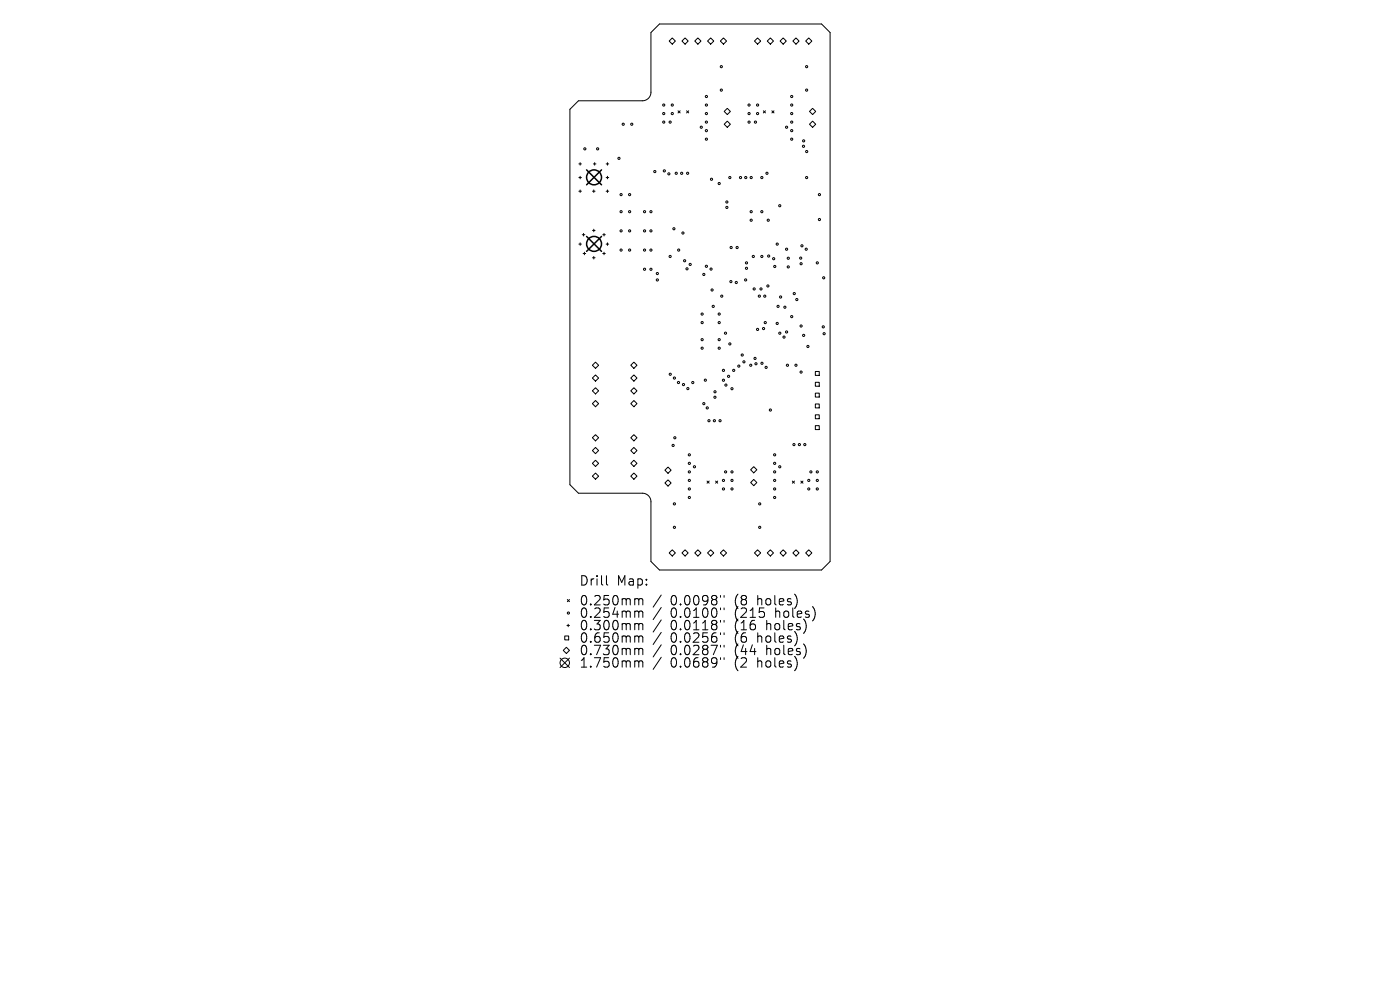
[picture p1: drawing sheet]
<svg xmlns="http://www.w3.org/2000/svg" width="297mm" height="210mm" viewBox="0 0 297 210" stroke-linecap="round" stroke-linejoin="round" font-family="sans-serif">
<defs><g id="words">
<g font-size="2.8">
<text x="122.8" y="124.5">Drill</text>
<text x="130.8" y="124.5">Map:</text>
<text x="122.8" y="128.7">0.250mm</text>
<text x="122.8" y="131.3">0.254mm</text>
<text x="142.3" y="128.7">0.0098&quot;</text>
<text x="142.3" y="131.3">0.0100&quot;</text>
<text x="156" y="128.7">(8</text>
<text x="156" y="131.3">(215</text>
<text x="160.9" y="128.7">holes)</text>
<text x="164.8" y="131.3">holes)</text>
<text x="122.8" y="134">0.300mm</text>
<text x="122.8" y="136.6">0.650mm</text>
<text x="142.3" y="134">0.0118&quot;</text>
<text x="142.3" y="136.6">0.0256&quot;</text>
<text x="156" y="134">(16</text>
<text x="156" y="136.6">(6</text>
<text x="160.9" y="136.6">holes)</text>
<text x="162.9" y="134">holes)</text>
<text x="122.8" y="139.3">0.730mm</text>
<text x="122.8" y="141.9">1.750mm</text>
<text x="142.3" y="139.3">0.0287&quot;</text>
<text x="142.3" y="141.9">0.0689&quot;</text>
<text x="156" y="139.3">(44</text>
<text x="156" y="141.9">(2</text>
<text x="160.9" y="141.9">holes)</text>
<text x="162.9" y="139.3">holes)</text>
</g>
</g></defs>
<g fill="none" stroke="#000" stroke-width=".21">
<path d="M142 8.7l.6-.7 .7 .7-.7 .7zM144.7 8.7l.6-.7 .7 .7-.7 .7zM147.4 8.7l.6-.7 .7 .7-.7 .7zM150.1 8.7l.7-.7 .6 .7-.6 .7zM152.8 8.7l.7-.7 .6 .7-.6 .7zM160.1 8.7l.6-.7 .7 .7-.7 .7zM162.8 8.7l.6-.7 .7 .7-.7 .7zM165.5 8.7l.6-.7 .7 .7-.7 .7zM168.2 8.7l.7-.7 .6 .7-.6 .7zM170.9 8.7l.7-.7 .6 .7-.6 .7zM120.9 23.2l1.8-1.8h13.6a1.81 1.81 0 0 0 1.8-1.8v-12.7l1.8-1.8h34.4l1.8 1.8v112.2l-1.8 1.8h-34.4l-1.8-1.8v-12.7a1.81 1.81 0 0 0-1.8-1.8h-13.6l-1.8-1.8zM122.8 34.8h.5"/>
<path d="M122.8 37.7h.5M123.1 34.5v.5M123.1 37.4v.5M125.9 34.8h.5M126.2 34.5v.5M128.6 34.8h.5M128.6 37.7h.5M128.9 34.5v.5M128.9 37.4v.5M143.8 23.5l.5 .5M144.3 23.5l-.5 .5M145.7 23.5l.4 .5"/>
<path d="M146.1 23.5l-.4 .5M153.6 23.6l.7-.6 .7 .6-.7 .7zM153.6 26.4l.7-.7 .7 .7-.7 .6zM161.9 23.5l.5 .5M162.4 23.5l-.5 .5M163.7 23.5l.5 .5M164.2 23.5l-.5 .5M171.7 23.6l.7-.6 .7 .6-.7 .7zM171.7 26.4l.7-.7 .7 .7-.7 .6zM122.8 40.6h.5M122.8 51.8h.5M123.1 40.3v.5"/>
<path d="M123.1 51.5v.6M123.5 49.8h.6M123.7 53.8h.6M123.8 49.5v.6M124 53.5v.5M125.7 40.6h.5M125.7 48.9h.5M125.7 54.7h.5M126 40.3v.5M126 48.6v.6M126 54.4v.5M127.9 49.8h.5"/>
<path d="M127.9 53.8h.5M128.1 49.5v.6M128.1 53.5v.5M128.6 40.6h.5M128.6 51.8h.5M128.9 40.3v.5M128.9 51.5v.6M125.7 77.5l.6-.7 .7 .7-.7 .6zM133.8 77.5l.7-.7 .6 .7-.6 .6zM173 78.8h.8v.8h-.8zM125.7 80.2l.6-.7 .7 .7-.7 .7zM125.7 85.6l.6-.6 .7 .6-.7 .7z"/>
<path d="M125.7 92.9l.6-.7 .7 .7-.7 .6zM125.7 95.6l.6-.7 .7 .7-.7 .6zM125.7 98.3l.6-.7 .7 .7-.7 .7zM126.3 82.2l.7 .7-.7 .7-.6-.7zM133.8 80.2l.7-.7 .6 .7-.6 .7zM133.8 85.6l.7-.6 .6 .6-.6 .7zM133.8 92.9l.7-.7 .6 .7-.6 .6zM133.8 95.6l.7-.7 .6 .7-.6 .6zM133.8 98.3l.7-.7 .6 .7-.6 .7zM134.5 82.2l.6 .7-.6 .7-.7-.7zM141.7 99.1l.7 .6-.7 .7-.6-.7zM159.2 99.6l.7-.6 .7 .6-.7 .7z"/>
<path d="M173 81.1h.8v.8h-.8zM173 83.4h.8v.8h-.8zM173 85.7h.8v.8h-.8zM173 88h.8v.8h-.8zM173 90.3h.8v.8h-.8zM125.7 101l.6-.7 .7 .7-.7 .7zM133.8 101l.7-.7 .6 .7-.6 .7zM141.1 102.5l.6-.7 .7 .7-.7 .6zM142.6 116.6l.7 .7-.7 .7-.6-.7zM144.7 117.3l.6-.7 .7 .7-.7 .7zM148 116.6l.7 .7-.7 .7-.6-.7zM150 102l.4 .5"/>
<path d="M150.1 117.3l.7-.7 .6 .7-.6 .7zM150.4 102l-.4 .5M151.8 102l.5 .5M152.3 102l-.5 .5M153.5 116.6l.6 .7-.6 .7-.7-.7zM159.2 102.4l.7-.7 .7 .7-.7 .6zM160.1 117.3l.6-.7 .7 .7-.7 .7zM162.8 117.3l.6-.7 .7 .7-.7 .7zM165.5 117.3l.6-.7 .7 .7-.7 .7zM168.1 102l.4 .5M168.2 117.3l.7-.7 .6 .7-.6 .7zM168.5 102l-.4 .5"/>
<path d="M169.9 102l.5 .5M170.4 102l-.5 .5M171.6 116.6l.6 .7-.6 .7-.7-.7zM118.8 139.6l2 2M119.8 134.9h.8v.8h-.8zM120.2 137.3l.6 .7-.6 .6-.7-.6zM120.3 132.7h.5M120.4 127.2l.4 .4M120.5 132.4v.6M120.8 127.2l-.4 .4M120.8 139.6l-2 2M128.7 122.1v1.7l.2 .3"/>
<path d="M134.9 127l.5 .1 .1 .2M134.9 129.6l.5 .1 .1 .2M134.9 132.3l.5 .1 .1 .2M134.9 134.9l.5 .1 .1 .2M134.9 137.5l.5 .1 .1 .2M135.5 127.3l.3-.3 .5 .1 .1 1.2M135.5 127.3v1M135.5 129.9v1.1M135.5 132.6v1M135.5 135.2v1M135.5 137.8v1.1M135.5 129.9l.3-.3 .5 .1 .1 1.3"/>
<path d="M135.5 132.6l.3-.3 .5 .1 .1 1.2M135.5 135.2l.3-.3 .5 .1 .1 1.2M135.5 137.8l.3-.3 .5 .1 .1 1.3M140.3 126.2l-1.7 2.6M140.3 128.9l-1.7 2.5M140.3 131.5l-1.7 2.6M140.3 134.1l-1.7 2.6M140.3 136.8l-1.7 2.6M140.3 139.4l-1.7 2.6M152.8 126.3v.4M152.8 129v.3M152.8 131.6v.4"/>
<path d="M152.8 134.2v.4M152.8 136.9v.4M152.8 139.5v.4M153.6 126.3v.4M153.6 129v.3M153.6 131.6v.4M153.6 134.2v.4M153.6 136.9v.4M153.6 139.5v.4M134.9 140.2l.5 .1 .1 .2M135.5 140.5v1M135.5 140.5l.3-.3 .5 .1 .1 1.2"/>
<circle cx="153" cy="19.1" r=".23"/>
<circle cx="153" cy="14.1" r=".23"/>
<circle cx="171.1" cy="14.1" r=".23"/>
<circle cx="171.1" cy="19.1" r=".23"/>
<circle cx="124.1" cy="31.6" r=".23"/>
<circle cx="126.8" cy="31.6" r=".23"/>
<circle cx="131.3" cy="33.6" r=".23"/>
<circle cx="132.2" cy="26.4" r=".23"/>
<circle cx="134" cy="26.4" r=".23"/>
<circle cx="138.9" cy="36.4" r=".23"/>
<circle cx="140.8" cy="22.3" r=".23"/>
<circle cx="140.8" cy="25.9" r=".23"/>
<circle cx="140.8" cy="24.1" r=".23"/>
<circle cx="140.9" cy="36.2" r=".23"/>
<circle cx="141.9" cy="36.9" r=".23"/>
<circle cx="142.2" cy="25.9" r=".23"/>
<circle cx="142.6" cy="22.3" r=".23"/>
<circle cx="142.6" cy="24.1" r=".23"/>
<circle cx="143.5" cy="36.8" r=".23"/>
<circle cx="144.6" cy="36.8" r=".23"/>
<circle cx="145.9" cy="36.8" r=".23"/>
<circle cx="148.8" cy="27" r=".23"/>
<circle cx="149.9" cy="20.5" r=".23"/>
<circle cx="149.9" cy="22.3" r=".23"/>
<circle cx="149.9" cy="24.1" r=".23"/>
<circle cx="149.9" cy="27.7" r=".23"/>
<circle cx="149.9" cy="29.5" r=".23"/>
<circle cx="149.9" cy="25.9" r=".23"/>
<circle cx="150.9" cy="38" r=".23"/>
<circle cx="152.6" cy="38.9" r=".23"/>
<circle cx="154.8" cy="37.7" r=".23"/>
<circle cx="157.1" cy="37.7" r=".23"/>
<circle cx="158.2" cy="37.7" r=".23"/>
<circle cx="158.9" cy="22.3" r=".23"/>
<circle cx="158.9" cy="24.1" r=".23"/>
<circle cx="158.9" cy="25.9" r=".23"/>
<circle cx="159.4" cy="37.7" r=".23"/>
<circle cx="160.3" cy="25.9" r=".23"/>
<circle cx="160.7" cy="22.3" r=".23"/>
<circle cx="160.7" cy="24.1" r=".23"/>
<circle cx="161.6" cy="37.7" r=".23"/>
<circle cx="162.7" cy="36.8" r=".23"/>
<circle cx="166.9" cy="27" r=".23"/>
<circle cx="168" cy="20.5" r=".23"/>
<circle cx="168" cy="22.3" r=".23"/>
<circle cx="168" cy="27.7" r=".23"/>
<circle cx="168" cy="24.1" r=".23"/>
<circle cx="168" cy="29.5" r=".23"/>
<circle cx="168" cy="25.9" r=".23"/>
<circle cx="170.5" cy="31" r=".23"/>
<circle cx="170.5" cy="29.9" r=".23"/>
<circle cx="171.1" cy="37.7" r=".23"/>
<circle cx="171.1" cy="32.2" r=".23"/>
<circle cx="131.8" cy="41.3" r=".23"/>
<circle cx="131.8" cy="44.9" r=".23"/>
<circle cx="131.8" cy="49" r=".23"/>
<circle cx="131.8" cy="53" r=".23"/>
<circle cx="133.6" cy="41.3" r=".23"/>
<circle cx="133.6" cy="44.9" r=".23"/>
<circle cx="133.6" cy="49" r=".23"/>
<circle cx="133.6" cy="53" r=".23"/>
<circle cx="136.7" cy="44.9" r=".23"/>
<circle cx="136.7" cy="49" r=".23"/>
<circle cx="136.7" cy="53" r=".23"/>
<circle cx="136.7" cy="57.1" r=".23"/>
<circle cx="138.1" cy="44.9" r=".23"/>
<circle cx="138.1" cy="49" r=".23"/>
<circle cx="138.1" cy="53" r=".23"/>
<circle cx="138.1" cy="57.1" r=".23"/>
<circle cx="139.5" cy="59.4" r=".23"/>
<circle cx="139.5" cy="58" r=".23"/>
<circle cx="142.2" cy="54.4" r=".23"/>
<circle cx="143" cy="48.5" r=".23"/>
<circle cx="144" cy="53" r=".23"/>
<circle cx="144.9" cy="49.4" r=".23"/>
<circle cx="145.2" cy="55.3" r=".23"/>
<circle cx="145.7" cy="57" r=".23"/>
<circle cx="146.4" cy="56.1" r=".23"/>
<circle cx="149.3" cy="58.2" r=".23"/>
<circle cx="149.9" cy="56.5" r=".23"/>
<circle cx="150.8" cy="57.1" r=".23"/>
<circle cx="154.2" cy="42.8" r=".23"/>
<circle cx="154.2" cy="44" r=".23"/>
<circle cx="155.1" cy="59.7" r=".23"/>
<circle cx="155.1" cy="52.5" r=".23"/>
<circle cx="156.2" cy="59.9" r=".23"/>
<circle cx="156.4" cy="52.5" r=".23"/>
<circle cx="158.2" cy="59.4" r=".23"/>
<circle cx="158.4" cy="55.8" r=".23"/>
<circle cx="158.4" cy="56.9" r=".23"/>
<circle cx="159.4" cy="44.9" r=".23"/>
<circle cx="159.4" cy="46.7" r=".23"/>
<circle cx="159.8" cy="54.4" r=".23"/>
<circle cx="161.6" cy="44.9" r=".23"/>
<circle cx="161.6" cy="54.4" r=".23"/>
<circle cx="163" cy="46.7" r=".23"/>
<circle cx="163.1" cy="54.3" r=".23"/>
<circle cx="164.1" cy="54.9" r=".23"/>
<circle cx="164.4" cy="56.5" r=".23"/>
<circle cx="164.9" cy="51.8" r=".23"/>
<circle cx="165.4" cy="43.6" r=".23"/>
<circle cx="166.9" cy="52.9" r=".23"/>
<circle cx="167.2" cy="56.6" r=".23"/>
<circle cx="167.2" cy="54.8" r=".23"/>
<circle cx="169.9" cy="54.8" r=".23"/>
<circle cx="169.9" cy="55.9" r=".23"/>
<circle cx="170.1" cy="52.1" r=".23"/>
<circle cx="171" cy="52.9" r=".23"/>
<circle cx="173.4" cy="55.8" r=".23"/>
<circle cx="173.8" cy="41.3" r=".23"/>
<circle cx="173.8" cy="46.6" r=".23"/>
<circle cx="174.7" cy="58.9" r=".23"/>
<circle cx="142.2" cy="79.4" r=".23"/>
<circle cx="149" cy="66.6" r=".23"/>
<circle cx="149" cy="73.9" r=".23"/>
<circle cx="149" cy="68.4" r=".23"/>
<circle cx="149" cy="72.1" r=".23"/>
<circle cx="151.1" cy="61.5" r=".23"/>
<circle cx="151.3" cy="65" r=".23"/>
<circle cx="152.6" cy="66.6" r=".23"/>
<circle cx="152.6" cy="73.9" r=".23"/>
<circle cx="152.6" cy="68.4" r=".23"/>
<circle cx="152.6" cy="72.1" r=".23"/>
<circle cx="153.1" cy="62.8" r=".23"/>
<circle cx="153.5" cy="78.6" r=".23"/>
<circle cx="153.9" cy="70.7" r=".23"/>
<circle cx="154.6" cy="79.8" r=".23"/>
<circle cx="154.8" cy="73" r=".23"/>
<circle cx="155.6" cy="78.6" r=".23"/>
<circle cx="156.7" cy="77.7" r=".23"/>
<circle cx="157.5" cy="75.3" r=".23"/>
<circle cx="157.8" cy="76.8" r=".23"/>
<circle cx="159.3" cy="77.5" r=".23"/>
<circle cx="160" cy="61.3" r=".23"/>
<circle cx="160.2" cy="76" r=".23"/>
<circle cx="160.4" cy="77.2" r=".23"/>
<circle cx="160.7" cy="69.9" r=".23"/>
<circle cx="161.1" cy="62.8" r=".23"/>
<circle cx="161.4" cy="61.3" r=".23"/>
<circle cx="161.6" cy="77.1" r=".23"/>
<circle cx="162" cy="69.7" r=".23"/>
<circle cx="162.2" cy="62.8" r=".23"/>
<circle cx="162.3" cy="68.4" r=".23"/>
<circle cx="162.5" cy="77.9" r=".23"/>
<circle cx="162.9" cy="60.7" r=".23"/>
<circle cx="164.9" cy="68.6" r=".23"/>
<circle cx="165.1" cy="65" r=".23"/>
<circle cx="165.4" cy="70.7" r=".23"/>
<circle cx="165.6" cy="63" r=".23"/>
<circle cx="166.3" cy="71.5" r=".23"/>
<circle cx="166.5" cy="65.2" r=".23"/>
<circle cx="166.9" cy="70.4" r=".23"/>
<circle cx="167" cy="77.5" r=".23"/>
<circle cx="168" cy="67.2" r=".23"/>
<circle cx="168.5" cy="62.3" r=".23"/>
<circle cx="168.9" cy="77.5" r=".23"/>
<circle cx="169" cy="63.5" r=".23"/>
<circle cx="169.9" cy="78.9" r=".23"/>
<circle cx="169.9" cy="69.2" r=".23"/>
<circle cx="170.5" cy="71.1" r=".23"/>
<circle cx="171.4" cy="73.5" r=".23"/>
<circle cx="174.7" cy="69.3" r=".23"/>
<circle cx="174.8" cy="70.8" r=".23"/>
<circle cx="142.8" cy="94.5" r=".23"/>
<circle cx="143.1" cy="80.2" r=".23"/>
<circle cx="143.2" cy="92.9" r=".23"/>
<circle cx="143.9" cy="81.1" r=".23"/>
<circle cx="145" cy="81.6" r=".23"/>
<circle cx="145.9" cy="82.4" r=".23"/>
<circle cx="146.2" cy="98.3" r=".23"/>
<circle cx="146.2" cy="96.5" r=".23"/>
<circle cx="147" cy="81.1" r=".23"/>
<circle cx="147.3" cy="99" r=".23"/>
<circle cx="149.3" cy="85.6" r=".23"/>
<circle cx="149.6" cy="80.6" r=".23"/>
<circle cx="150" cy="86.5" r=".23"/>
<circle cx="150.4" cy="89.2" r=".23"/>
<circle cx="151.6" cy="89.2" r=".23"/>
<circle cx="151.7" cy="84.3" r=".23"/>
<circle cx="151.7" cy="83.1" r=".23"/>
<circle cx="152.8" cy="89.2" r=".23"/>
<circle cx="153.5" cy="80.7" r=".23"/>
<circle cx="154" cy="81.7" r=".23"/>
<circle cx="155.3" cy="82.5" r=".23"/>
<circle cx="163.4" cy="87" r=".23"/>
<circle cx="164.3" cy="96.5" r=".23"/>
<circle cx="164.3" cy="98.3" r=".23"/>
<circle cx="165.4" cy="99" r=".23"/>
<circle cx="168.4" cy="94.3" r=".23"/>
<circle cx="169.6" cy="94.3" r=".23"/>
<circle cx="170.7" cy="94.3" r=".23"/>
<circle cx="143.1" cy="111.9" r=".23"/>
<circle cx="143.1" cy="106.9" r=".23"/>
<circle cx="146.2" cy="105.5" r=".23"/>
<circle cx="146.2" cy="103.7" r=".23"/>
<circle cx="146.2" cy="100.1" r=".23"/>
<circle cx="146.2" cy="101.9" r=".23"/>
<circle cx="153.5" cy="103.7" r=".23"/>
<circle cx="153.5" cy="101.9" r=".23"/>
<circle cx="153.9" cy="100.1" r=".23"/>
<circle cx="155.3" cy="103.7" r=".23"/>
<circle cx="155.3" cy="101.9" r=".23"/>
<circle cx="155.3" cy="100.1" r=".23"/>
<circle cx="161.2" cy="111.9" r=".23"/>
<circle cx="161.2" cy="106.9" r=".23"/>
<circle cx="164.3" cy="103.7" r=".23"/>
<circle cx="164.3" cy="105.5" r=".23"/>
<circle cx="164.3" cy="101.9" r=".23"/>
<circle cx="164.3" cy="100.1" r=".23"/>
<circle cx="171.6" cy="103.7" r=".23"/>
<circle cx="171.6" cy="101.9" r=".23"/>
<circle cx="172" cy="100.1" r=".23"/>
<circle cx="173.4" cy="103.7" r=".23"/>
<circle cx="173.4" cy="101.9" r=".23"/>
<circle cx="173.4" cy="100.1" r=".23"/>
<circle cx="120.6" cy="130" r=".23"/>
<circle cx="119.8" cy="140.6" r="1"/>
</g>
<g fill="none" stroke="#000" stroke-width=".32">
<path d="M124.4 36l3.2 3.2M127.6 36l-3.2 3.2M124.4 50.2l3.2 3.1M127.6 50.2l-3.2 3.1"/>
<circle cx="126" cy="37.6" r="1.58"/>
<circle cx="126" cy="51.7" r="1.58"/>
</g>
<use href="#words"/>
</svg>
